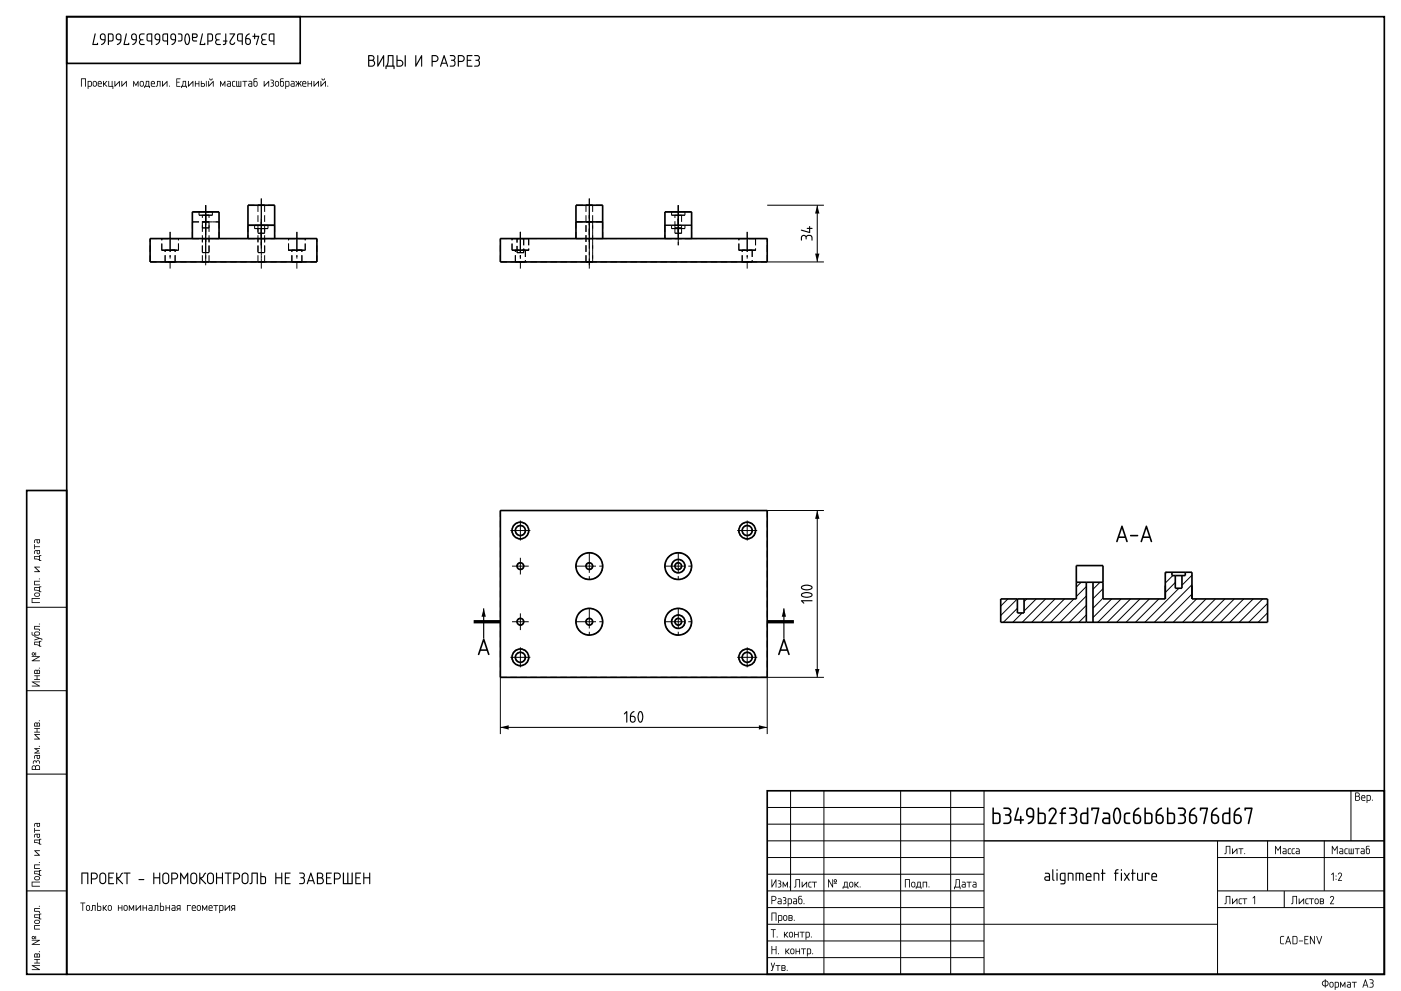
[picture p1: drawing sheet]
<svg xmlns="http://www.w3.org/2000/svg" width="420mm" height="297mm" viewBox="0 0 420 297" stroke-linecap="round" stroke-linejoin="round" font-family="sans-serif">
<g fill="none" stroke="#000" stroke-width=".5">
<path d="M20 5h70v14h-70zM20 5h395.2v287h-395.2zM45 71.5h50v7h-50zM57.7 71.5v-8h8v8M74.4 71.5v-10h8v10M74.4 67.5h8M150.1 71.5h80v7h-80zM172.7 66.5h8M172.7 71.5v-10h8v10M199.4 71.5v-8h8v8M8 147h12v145h-12zM150.1 153h80v50h-80z"/>
<path d="M305.1 179.5h2M305.1 179.5h-5v7h25.7M305.1 179.5v4.2h2v-4.2M322.8 174.5h3M325.8 174.5h2M325.8 174.5v12M327.8 174.5h3M327.8 174.5v12M351.5 171.5h-2v8h-18.7v-10h-8v10h-15.7M351.5 171.5h4M351.5 171.5v1h1M352.5 172.5h2"/>
<path d="M352.5 172.5v3.8h2v-3.8M355.5 171.5h2v8h22.6v7h-52.3M355.5 171.5v1h-1M325.8 186.5h2M230.1 237h185.1v55h-185.1z"/>
<circle cx="156.1" cy="159" r="1.5"/>
<circle cx="156.1" cy="159" r="2.5"/>
<circle cx="224.1" cy="159" r="1.5"/>
<circle cx="224.1" cy="159" r="2.5"/>
<circle cx="156.1" cy="169.7" r="1"/>
<circle cx="176.7" cy="169.7" r="1"/>
<circle cx="176.7" cy="169.7" r="4"/>
<circle cx="203.4" cy="169.7" r="2"/>
<circle cx="203.4" cy="169.7" r="1"/>
<circle cx="203.4" cy="169.7" r="4"/>
<circle cx="156.1" cy="197" r="1.5"/>
<circle cx="156.1" cy="186.4" r="1"/>
<circle cx="156.1" cy="197" r="2.5"/>
<circle cx="176.7" cy="186.4" r="1"/>
<circle cx="176.7" cy="186.4" r="4"/>
<circle cx="203.4" cy="186.4" r="2"/>
<circle cx="203.4" cy="186.4" r="1"/>
<circle cx="203.4" cy="186.4" r="4"/>
<circle cx="224.1" cy="197" r="1.5"/>
<circle cx="224.1" cy="197" r="2.5"/>
</g>
<g fill="none" stroke="#000" stroke-width=".3">
<path d="M230.1 61.5h17M230.1 78.5h17M245.1 61.5v17M230.1 153h17M245.1 153v50M302.3 179.5l-2.2 2.2M305.1 179.5l-5 5M307.9 179.5l-.8 .8M310.7 179.5l-3.6 3.7M313.6 179.5l-7 7M316.4 179.5l-7 7M319.2 179.5l-7 7"/>
<path d="M322.1 179.5l-7 7M324.2 174.5l-1.4 1.5M325.8 178.6l-7.9 7.9M325.8 175.8l-3 3M329.9 174.5l-2.1 2.1M330.8 179.3l-3 3M330.8 176.5l-3 3M333.4 179.5l-5.6 5.6M336.2 179.5l-7 7M339 179.5l-7 7M341.9 179.5l-7 7M344.7 179.5l-7 7"/>
<path d="M347.5 179.5l-7 7M349.9 171.5l-.4 .4M351.7 172.5l-2.2 2.3M352.5 174.6l-3 3M353.6 176.3l-10.2 10.2M354.5 172.5v.1M355.5 171.5v.1M357.5 178.1l-8.5 8.4M357.5 175.2l-11.3 11.3M357.5 172.4l-3 3M358.9 179.5l-7.1 7M361.7 179.5l-7 7"/>
<path d="M364.5 179.5l-7 7M367.3 179.5l-7 7M370.2 179.5l-7 7M373 179.5l-7 7M375.8 179.5l-7 7M378.7 179.5l-7 7M8 182h12M305.1 182.3l-4.2 4.2M306.5 183.7l-2.8 2.8M325.8 184.3l-2.2 2.2M325.8 181.5l-5.1 5M380.1 183.7l-2.8 2.8"/>
<path d="M380.1 180.9l-5.6 5.6M8 207h12M150.1 218h80M150.1 203v17M247.1 203h-17v17M8 232h12M237.1 237v30M247.1 237v55M270.1 237v55M285.1 237v55M295.1 237v55M405.2 237v15"/>
<path d="M230.1 242h65M230.1 247h65M230.1 252h185.1M230.1 257h65M365.1 257h50.1M365.1 252v40M380.1 252v15M397.1 252v15M8 267h12M230.1 262h65M230.1 267h65M230.1 272h65"/>
<path d="M230.1 277h135M365.1 267h50.1M365.1 272h50.1M385.1 267v5M230.1 282h65M230.1 287h65"/>
</g>
<g fill="#000">
<path d="M28.4 10l.3 .2-.7 3h1.1l.2-.4 .1 .5-.2 .2-1.5-.2zM37.8 10l.3 .2-.7 3h1l.2-.4 .2 .5-.2 .2-1.6-.2zM41.9 10.2l1.3-.2 .2 .2-.2 .1a.81 .81 0 0 0-1.2 .6 .81 .81 0 0 0 1 .9v.3a.63 .63 0 0 0-.9 .2 .63 .63 0 0 0 .2 .8l1 .1v.3a1.02 1.02 0 0 1-1.3-.2 1.02 1.02 0 0 1 0-1.4 1.28 1.28 0 0 1-.1-1.7zM53.4 10.1l.1-.1a.94 .94 0 0 1 1.1 .2 .94 .94 0 0 1 .1 1.1 .89 .89 0 0 1-.3 1 .89 .89 0 0 1-1.1 0l.1-.1a.77 .77 0 0 0 1-.9l-.1-.8-.9-.2zM60.6 10l.3 .2-.7 3h1l.2-.4 .2 .5-.2 .2-1.6-.2zM64.8 10.2l1.3-.2 .2 .2-.3 .1a.81 .81 0 0 0-1.2 .6 .81 .81 0 0 0 1 .9v.3a.63 .63 0 0 0-.8 .2 .63 .63 0 0 0 .2 .8l1 .1v.3a1.02 1.02 0 0 1-1.4-.2 1.02 1.02 0 0 1 .1-1.4 1.28 1.28 0 0 1-.1-1.7zM67.6 10.1l.3 .1v1.9l.3 .2-.3 .2a.71 .71 0 0 1-.2 .8 .71 .71 0 0 1-.9 .1 .8 .8 0 0 0 .7-.9l-.7-.2 .7-.2zM68.9 10l1.6 .1-1.2 2.2a.6 .6 0 0 0 .3 .9 .6 .6 0 0 0 .8-.6 .74 .74 0 0 1-.5 1 .74 .74 0 0 1-.9-.4l-.1-.9 1.2-2h-1.1zM76.2 10.1h.3v.6l1.3 .2-.9 2.6-.2-.2 .7-2.2h-.9v.6h-.3v-.6l-.5-.2 .5-.2zM78.6 10.2l1.2-.2 .2 .2-.2 .1a.81 .81 0 0 0-1.2 .6 .81 .81 0 0 0 1 .9v.3a.63 .63 0 0 0-.8 .2 .63 .63 0 0 0 .1 .8l1.1 .1v.3a1.02 1.02 0 0 1-1.4-.2 1.02 1.02 0 0 1 .1-1.4 1.28 1.28 0 0 1-.1-1.7zM113.2 16.6l.3 .1v2.5l1.4-2.6h.3v3.4l-.3-.2v-2.5l-1.4 2.6-.3 .1zM124.6 16.6l.3 .1v2.5l1.4-2.6h.3v3.4l-.3-.2v-2.5l-1.4 2.6-.3 .1z"/>
<path d="M134.9 16.5a1.02 1.02 0 0 1 1.4 .2 1.02 1.02 0 0 1 0 1.4 1.12 1.12 0 0 1 .2 1.5 1.12 1.12 0 0 1-1.6 .2l.2-.1a.81 .81 0 0 0 1.2-.6 .81 .81 0 0 0-1-.9v-.3a.63 .63 0 0 0 .8-.2 .63 .63 0 0 0-.1-.8l-1.1-.1zM140 16.5h1.7l-.2 .3h-1.2v1.1l1.1 .2-1.1 .1v1.5h1.2l.2 .3h-1.7zM142.3 16.5a1.02 1.02 0 0 1 1.3 .2 1.02 1.02 0 0 1 0 1.4 1.12 1.12 0 0 1 .2 1.5 1.12 1.12 0 0 1-1.6 .2l.2-.1a.81 .81 0 0 0 1.2-.6 .81 .81 0 0 0-1-.9v-.3a.63 .63 0 0 0 .9-.2 .63 .63 0 0 0-.2-.8l-1-.1zM24.3 23.5h1.5v2.5l-.3-.1v-2.2h-1v2.2l-.2 .1zM30.9 24.3h.2l.1 .6 .9-.6-.7 .9 .7 .8-.9-.8-.1 .7-.2 .1zM32.5 24.3l.2 .1v1.4h.8v-1.4l.2-.1 .3 2.3h-.2l-.1-.6h-1.2zM34.3 24.3l.3 .1v1.1l1.3-1.2v1.7l-.2-.1v-1.2l-1.4 1.3zM36.4 24.3l.3 .1v1.1l1.3-1.2v1.7l-.2-.1v-1.2l-1.4 1.3zM40 24.3l.7 1.1 .8-1.1v1.7l-.2-.2v-1l-.6 1-.5-1v1l-.2 .2zM47.1 24.3h1v1.7l-.2-.1v-1.4h-.6v.8a.43 .43 0 0 1-.1 .6 .43 .43 0 0 1-.6 0l.4-.3zM48.6 24.3l.3 .1v1.1l1.3-1.2v1.7l-.2-.1v-1.2l-1.4 1.3zM50.7 25.7h.2v.3h-.2z"/>
<path d="M52.9 23.5h1.2l-.1 .2h-.9v.8l.8 .1-.8 .1v1.1h.9l.1 .2h-1.2zM56.4 24.3l.2 .1v1.1l1.4-1.2v1.7l-.2-.1v-1.2l-1.4 1.3zM58.5 24.3h.2v.7h.9v-.6l.2-.1v1.7l-.2-.1v-.7h-.9v.7l-.2 .1zM66 24.3l.8 1.1 .8-1.1v1.7l-.2-.2v-1l-.6 1-.6-1v1l-.2 .2zM69.7 24.4l.8-.2v.3a.5 .5 0 0 0-.5 0 .5 .5 0 0 0-.2 .6l.1 .5 .7 .3a.62 .62 0 0 1-1-.4zM70.9 24.3l.2 .1v1.4h.4l.1-1.5 .1 1.5h.4v-1.4l.2-.1v1.7h-1.4zM72.7 24.3h1.4v.2h-.6v1.5l-.2-.1v-1.4h-.6zM79.1 24.3l.2 .1v1.1l1.4-1.2v1.7l-.2-.1v-1.2l-1.4 1.3zM81.2 23.9a.62 .62 0 0 1 .8 .1 .62 .62 0 0 1-.1 .9 .61 .61 0 0 1 .2 .8 .61 .61 0 0 1-1 .1h.2a.48 .48 0 0 0 .6-.4 .48 .48 0 0 0-.6-.6h.1a.35 .35 0 0 0 .5-.3 .35 .35 0 0 0-.3-.4h-.4zM88.6 24.3h.3l.5 .7 .2-.7 .2 .6a.52 .52 0 0 1 .1-.5 .52 .52 0 0 1 .6 0l-.2 .1a.69 .69 0 0 0 .1 1.1l-.1 .4-.6-.8-.2 .8-.1-.8-.7 .8v-.4l.4-.5zM92.3 24.3h.1l.1 .7h.8v-.6l.2-.1v1.7l-.2-.1v-.7h-.8v.7l-.2 .1zM94.1 24.3l.2 .1v1.1l1.3-1.2v1.7l-.2-.1v-1.2l-1.3 1.3z"/>
<path d="M98.2 25.7h.2v.3h-.2zM240.5 70.6l.5-.2 .8 .3a1.12 1.12 0 0 1 1.5-.1 1.12 1.12 0 0 1 .2 1.5l-.1-.2a.81 .81 0 0 0-.6-1.2 .81 .81 0 0 0-.9 1h-.3a.63 .63 0 0 0-.2-.8 .63 .63 0 0 0-.8 .1l-.3 1.1-.1-.9zM240.2 68.9l2.4 .6v-.9h-.6v-.3h.6l.2-.5 .2 .5 .7 .2-.7 .1-.2 1.3-2.5-.7zM245.1 61.5l.6 2.5h-1.3zM244.4 76h1.3l-.6 2.5zM245.1 153l.6 2.5h-1.3zM10.3 174.1h1.7l-.1 .2h-1.4v.9h1.4l.1 .2h-1.7zM10.3 169.9h1.7l-.1 .2h-1.2l1.3 1.4h-1.7l.1-.3h1.1zM10.3 163.2h.2v.6h1.4l.1 .2h-1.5v.6h-.2zM11.7 173.4h.3v.2h-.3zM338.9 160.4l2.2-.1 .3 .3-.3 .2h-2l-.2-.1zM9.5 179.3h2.5l-.1 .2h-2.2v1h2.2l.1 .2h-2.5z"/>
<path d="M10.3 187.6h1.7l-.1 .3h-1.4v.5h.8a.43 .43 0 0 1 .6 .2 .43 .43 0 0 1 0 .5l-.3-.4h-1.3zM10.3 190.7l2.3 .7 .1 .5-.8-.4-1.6 .4 .1-.2 1.1-.4-1.1-.4zM11.7 187h.3v.1h-.3zM145.1 182.4l.6 2.5h-1.3zM235.1 182.4l.6 2.5h-1.3zM240.2 179.9h3.3l.2 .2-.2 .1h-2.8l.5 .5-.1 .2-.8-.7zM9.5 204.3h2.5l-.1 .2h-1.8l1.8 1 .1 .2h-2.4l.1-.2h1.7zM10.3 218.3h1.7l-.1 .2h-.7v.8h.7l.1 .2h-1.7v-.1l.7-.1v-.8h-.6zM10.3 202.5h1.7l-.1 .2h-.7v.8h.7l.1 .2h-1.7v-.1l.7-.1v-.8h-.6zM11.7 216h.3v.1h-.3zM11.7 200.2h.3v.1l-.3 .1zM150.1 218l2.5-.6v1.3z"/>
<path d="M187.8 213.2l.3 .1v3.1l-.1 .2-.2-.2v-2.7l-.5 .4-.2-.1zM227.6 217.4l2.5 .6-2.5 .7zM244.4 200.5h1.3l-.6 2.5zM10.1 228l.3-.1 .5 .2a.61 .61 0 0 1 .8-.1 .61 .61 0 0 1 .1 .9v-.1a.48 .48 0 0 0-.4-.7 .48 .48 0 0 0-.6 .6 .35 .35 0 0 0-.3-.5 .35 .35 0 0 0-.4 .3v.4a.47 .47 0 0 1-.3-.4 .47 .47 0 0 1 .3-.5zM10.3 220.1h1.7l-.1 .2h-1.2l1.3 1.3h-1.7l.1-.2h1.1zM10.3 224.3h1.7l-.2 .2h-1l1 .6-1 .5h1l.2 .2h-1.7l1.1-.7zM11.7 223.6h.3v.2h-.3zM411.5 239.7h.2v.3h-.2zM10.3 254.9h1.7l-.1 .2h-1.2l1.3 1.4h-1.7l.1-.3h1.1zM10.3 248.2h.2v.6h1.4l.1 .2h-1.5v.6h-.2zM11.7 258.4h.3v.2h-.3zM300.9 242.1l.3-.1a1.53 1.53 0 0 1 2.1 1.5l-.5 .8a1.63 1.63 0 0 1 .4 2.1 1.63 1.63 0 0 1-2.1 .6l-.2-.2 .3-.3a1.17 1.17 0 0 0 1.6-.4 1.17 1.17 0 0 0-.5-1.6h-.8l-.1-.4a1.21 1.21 0 0 0 1.5-.8l-.4-.7-1.5-.1z"/>
<path d="M305.2 242.1h.3l.1 .2-.9 3.2h1.2v-.8l.2-.2 .2 .2v.8l.7 .1 .1 .2-.8 .2v.9l-.2 .1-.2-.2v-.8h-1.6l-.2-.2zM314.8 242.4a1.25 1.25 0 0 1 1.7-.1 1.25 1.25 0 0 1 .2 1.7l-1.6 2.6h1.7v.4h-2.2l-.1-.3 1.7-2.9a.81 .81 0 0 0-.3-1.3 .81 .81 0 0 0-1.1 .7l-.4-.2zM318.5 242.3l.5-.3 .7 .1-.1 .4-.8 .2-.1 .8h.9l.1 .3-.1 .2h-.9v2.8l-.2 .2-.3-.3v-2.7l-.5-.2 .5-.3zM320.6 242.1l.3-.1a1.53 1.53 0 0 1 2.1 1.5l-.5 .8a1.63 1.63 0 0 1 .4 2.1 1.63 1.63 0 0 1-2.1 .6l-.2-.2 .3-.3a1.17 1.17 0 0 0 1.6-.4 1.17 1.17 0 0 0-.5-1.6h-.8l-.1-.4a1.21 1.21 0 0 0 1.5-.8l-.4-.7-1.5-.1zM327.3 242.1h2.4l-1 4.7-.2 .2-.3-.2 1-4.3h-1.5l-.2 .5-.3-.2zM337.3 243.8a1.51 1.51 0 0 1 1.7-.1l-.1 .3a1.08 1.08 0 0 0-1.4 .6l.1 1.8 1.4 .2a.9 .9 0 0 1-1.5 .3 2.74 2.74 0 0 1-.2-3.1zM353.2 242.1l.3-.1a1.53 1.53 0 0 1 2.2 1.5l-.5 .8a1.63 1.63 0 0 1 .3 2.1 1.63 1.63 0 0 1-2 .6l-.3-.2 .3-.3a1.17 1.17 0 0 0 1.6-.4 1.17 1.17 0 0 0-.4-1.6h-.9v-.4a1.21 1.21 0 0 0 1.4-.8l-.3-.7-1.6-.1zM359.9 242.1h2.4l-1 4.7-.2 .2-.3-.2 1-4.3h-1.5l-.3 .5-.2-.2zM367.6 253.6l1.4 .1-.1 2.3-.2-.1v-2.1h-.9v1.6a.44 .44 0 0 1-.1 .5 .44 .44 0 0 1-.5 0l.4-.2zM369.5 254.3l.2 .1v1.2l1.4-1.3v1.7l-.2-.1v-1.2l-1.4 1.3zM371.4 254.3h1.5v.2h-.6l-.1 1.5-.2-.1v-1.4h-.6zM373.2 255.7h.2v.3h-.2z"/>
<path d="M373.2 242.1h2.4l-.9 4.7-.3 .2-.2-.2 .9-4.3h-1.4l-.3 .5-.2-.2zM382.4 253.6l.9 1.1 .8-1.1v2.4l-.2-.1v-1.8l-.6 .9-.7-.9v1.8l-.2 .1zM386.3 254.4l.8-.1v.2a.5 .5 0 0 0-.5 0 .5 .5 0 0 0-.2 .6l.1 .6 .7 .2a.62 .62 0 0 1-1-.4zM387.5 254.4l.7-.1 .1 .2a.5 .5 0 0 0-.6 0 .5 .5 0 0 0-.1 .6v.6l.7 .2a.62 .62 0 0 1-1-.4zM399.4 253.6l.9 1.1 .8-1.1v2.4l-.2-.1v-1.8l-.6 .9-.6-.9v1.8l-.3 .1zM403.3 254.4l.8-.1 .1 .2a.5 .5 0 0 0-.6 0 .5 .5 0 0 0-.2 .6l.1 .6 .7 .2a.62 .62 0 0 1-1-.4zM404.5 254.3l.2 .1v1.4h.4l.1-1.5 .1 1.5h.4v-1.4l.2-.1 .1 1.7h-1.5zM406.3 254.3h1.4v.2h-.5l-.1 1.5-.2-.1v-1.4h-.6zM9.5 264.3h2.5l-.1 .2h-2.2v1h2.2l.1 .2h-2.5zM10.3 277.3h1.7l-.1 .2h-1.4v.9h1.4l.1 .2h-1.7zM10.3 259.1h1.7l-.1 .2h-1.4v.9h1.4l.1 .2h-1.7zM10.3 272.2h1.7l-.1 .2h-1.4v.6h.8a.43 .43 0 0 1 .6 .1 .43 .43 0 0 1 0 .6l-.3-.4-1.3-.1z"/>
<path d="M11.7 271.5h.3v.2h-.3zM24.1 270.6h1.5l-.6 .2-.2 2.2-.1-2.2-.6-.1zM24.4 261.6h2.1v3.4l-.3-.2v-2.9h-1.5v2.9l-.3 .2zM27.6 271.3h1v1.7l-.2-.1v-1.4h-.6v.9a.43 .43 0 0 1-.1 .5 .43 .43 0 0 1-.5 0l.4-.3zM30.9 271.3l.2 .1v.6l1-.7-.8 .9 .8 .8-1-.7v.7h-.2zM32.5 261.6h1.7l-.2 .3h-1.2v1.1l1.1 .1-1.1 .2v1.4h1.2l.2 .3h-1.7zM34.9 261.6l.3 .2v1.2a1.39 1.39 0 0 0 1.2-1.2l.4-.2 .1 .1-.8 1.2-.6 .4 1.4 1.6-.3 .1-1.4-1.5v1.4l-.2 .1-.2-.1zM35.4 271.3h.2v.7h.9v-.6l.2-.1v1.7l-.2-.1v-.6h-.9v.6l-.2 .1zM37.1 261.6l1.9-.1 .1 .2-.8 .2v3l-.2 .1-.2-.1v-3l-.8-.1zM38.7 271.3l.7 1.1 .8-1.1v1.7l-.2-.1v-1.1l-.6 1-.5-1v1.1l-.2 .1zM40.7 271.3l.2 .1v1.2l1.4-1.3v1.7l-.2-.1v-1.2l-1.4 1.3zM41.6 263.5h1.5l.2 .2-1.6 .1z"/>
<path d="M42.8 271.3h.2v.7h.9v-.6l.2-.1v1.7l-.2-.1v-.6h-.9v.6l-.2 .1zM46.5 271.3h1v1.7l-.3-.1v-1.4h-.5v.9a.43 .43 0 0 1-.1 .5 .43 .43 0 0 1-.6 0l.4-.3zM46 261.6l.3 .1v1.2h1.4v-1.2l.3-.1v3.4l-.3-.1v-1.6h-1.4v1.6l-.3 .1zM49.7 271.3h.2v.7h.9v-.6l.2-.1v1.7l-.2-.1v-.6h-.9v.6l-.2 .1zM54.1 261.6h.2l.9 1.5 .9-1.5h.3v3.4l-.3-.2v-2.5l-.9 1.3-.9-1.3v2.5l-.3 .2zM56.1 271.3l1.2 .1-1 .1-.1 1.5zM59.8 261.6l.3 .2v1.2a1.39 1.39 0 0 0 1.2-1.2l.4-.2 .1 .1-.8 1.2-.6 .4 1.4 1.6-.3 .1-1.4-1.5v1.4l-.2 .1-.1-.1zM60.6 271.3l.8 1.1 .7-1.1v1.7l-.2-.1v-1.1l-.5 1-.6-1v1.1l-.2 .1zM64 271.3h1.4v.2h-.6v1.5l-.2-.1v-1.4h-.6zM64.8 261.6l.3 .1v1.2h1.5v-1.2l.2-.1v3.4l-.2-.1v-1.6h-1.5v1.6l-.3 .1zM67.4 261.6l1.9-.1 .2 .2-.9 .2v3l-.2 .1-.2-.1v-3l-.8-.1zM67.4 271.3l.2 .1v1.2l1.4-1.3v1.7l-.2-.1v-1.2l-1.4 1.3z"/>
<path d="M75.5 261.6l1.7-.1 .1 .2v3.3l-.3-.1v-3h-1.2v2.2a.61 .61 0 0 1-.2 .8 .61 .61 0 0 1-.8 0l.6-.4zM82.6 261.6l.3 .1v1.2h1.4v-1.2l.3-.1v3.4l-.3-.1v-1.6h-1.4v1.6l-.3 .1zM85.5 261.6h1.6l-.1 .3h-1.3v1.1l1.1 .1-1.1 .2v1.4h1.3l.1 .3h-1.6zM89.8 261.6a1.02 1.02 0 0 1 1.3 .1 1.02 1.02 0 0 1 0 1.4 1.12 1.12 0 0 1 .2 1.6 1.12 1.12 0 0 1-1.6 .2l.2-.2a.81 .81 0 0 0 1.2-.6 .81 .81 0 0 0-1-.9v-.2a.63 .63 0 0 0 .9-.2 .63 .63 0 0 0-.2-.9l-1-.1zM97.8 261.6h1.7l-.2 .3h-1.2v1.1l1.1 .1-1.1 .2v1.4h1.2l.2 .3h-1.7zM102.9 261.6l.3 .1v3h.9v-3l.2-.2 .2 .2v3h.9v-3l.4-.1v3.4h-2.9zM106.6 261.6h1.7l-.2 .3h-1.2v1.1l1.1 .1-1.1 .2v1.4h1.2l.2 .3h-1.7zM109 261.6l.3 .1v1.2h1.4v-1.2l.3-.1v3.4l-.3-.1v-1.6h-1.4v1.6l-.3 .1zM231.2 278.6h1.5l-.7 .2-.1 2.2-.1-2.2-.6-.1zM231.4 263.6l.2 .1v1.7l1.2-1.8v2.4l-.2-.1v-1.8l-1 1.9h-.2zM231.4 273.6h1.4v2.4l-.2-.1v-2.1h-1v2.1l-.2 .1zM233.3 263.9a.62 .62 0 0 1 .8 .2 .62 .62 0 0 1 0 .8 .61 .61 0 0 1 .1 .9 .61 .61 0 0 1-.9 0h.1a.48 .48 0 0 0 .7-.4 .48 .48 0 0 0-.6-.5v-.1a.35 .35 0 0 0 .5-.2 .35 .35 0 0 0-.3-.5h-.4z"/>
<path d="M234.8 268.9a.62 .62 0 0 1 .8 .2 .62 .62 0 0 1 0 .8 .61 .61 0 0 1 .1 .9 .61 .61 0 0 1-.9 0h.1a.48 .48 0 0 0 .7-.4 .48 .48 0 0 0-.6-.5l.1-.1a.35 .35 0 0 0 .4-.2 .35 .35 0 0 0-.3-.5h-.4zM235.1 279.3l.3 .1v.6l1-.7-.8 .9 .8 .8-1-.7v.7h-.3zM234.7 264.3l.8 1.1 .8-1.1v1.7l-.2-.1v-1.1l-.6 1-.5-1v1.1l-.3 .1zM236.8 265.7h.2v.3h-.2zM238.1 275.7h.2v.3h-.2zM238.6 263.6l1.3 .1v2.3l-.2-.1v-2.1h-.9v1.6a.44 .44 0 0 1-.1 .5 .44 .44 0 0 1-.6 0l.4-.2zM239.8 279.3h1.5v.2h-.6l-.1 1.5-.2-.1v-1.4h-.6zM240.5 264.3l.2 .1v1.2l1.3-1.3v1.7l-.2-.1v-1.2l-1.3 1.3zM241 270.7h.2v.3h-.2zM242.6 264.4l.7-.1 .1 .2a.5 .5 0 0 0-.6 0 .5 .5 0 0 0-.1 .6v.6l.7 .2a.62 .62 0 0 1-1-.4zM243.5 264.3h1.5v.2h-.6l-.1 1.5-.2-.1v-1.4h-.6zM256.3 264.3l.2 .1v.6l1-.7-.7 .9 .7 .8-1-.7v.7h-.2z"/>
<path d="M257.9 265.7h.1v.3h-.1zM271.4 263.6h1.5l-.1 2.4-.2-.1v-2.1h-1v2.1l-.2 .1zM276.7 264.3h1.3v1.7l-.2-.1v-1.4h-.9v1.4l-.2 .1zM278.5 265.7h.2v.3h-.2zM289.9 264.3h1.5v.2h-.6l-.1 1.5-.2-.1v-1.4h-.6zM315.6 260.6l.3 .1v2.7l.4 .5-.2 .1-.4-.1-.1-.4zM320.3 261.6a1.37 1.37 0 0 1 1.6 .5l-.1 1.9-.2-.2v-1.7l-1.1-.2-.1 2.1-.2-.2zM322.6 261.6h.1a2.34 2.34 0 0 1 2.2 .3l.1 2.1-.3-.2-.1-1.8-.7-.1-.1 2.1-.2-.2v-1.9h-.7v1.9l-.2 .2-.1-.1zM328 261.6a1.37 1.37 0 0 1 1.7 .5l-.2 1.9-.1-.2-.1-1.7-1-.2-.2 2.1-.1-.2zM330.5 260.6l.3 .1v.9l.7 .2-.7 .1v2l-.1 .1-.2-.2v-1.9l-.4-.1 .4-.2zM334.6 260.7l.5-.2 .3 .2a.8 .8 0 0 0-.7 .9l.7 .1-.7 .2v1.9l-.1 .2-.2-2.1-.3-.2 .3-.1zM337.1 261.6l.3 .1 .5 .8 .7-.9 .2 .1-.2 .4a1.14 1.14 0 0 0 .2 1.8l-.2 .1-.7-.9-.5 .8-.3 .1 .6-1.2z"/>
<path d="M339.6 260.6l.3 .1v.9l.7 .2-.7 .1v2l-.2 .1-.2-.2v-1.9l-.3-.1 .3-.2zM341 261.6l.3 .2v1.7l.4 .2h.7v-1.9l.2-.2 .1 .2v2.2h-1.1a.8 .8 0 0 1-.6-1.1zM343.4 261.6l1.3 .1-.1 .6-.2-.4h-.7v1.9l-.2 .2-.2-.2zM367.6 268.6l1.4 .1-.1 2.3-.2-.1v-2.1h-.9v1.6a.44 .44 0 0 1-.1 .5 .44 .44 0 0 1-.5 0l.4-.2zM369.5 269.3l.2 .1v1.2l1.4-1.3v1.7l-.2-.1v-1.2l-1.4 1.3zM371.6 269.4l.7-.1 .1 .2a.5 .5 0 0 0-.6 0 .5 .5 0 0 0-.1 .6v.6l.8 .2a.62 .62 0 0 1-1-.4zM372.6 269.3h1.4v.2h-.6v1.5l-.2-.1v-1.4h-.6zM376.2 268.6l.2 .1-.1 2.3-.1-2.1-.4 .4-.1-.1zM387.6 268.6l1.4 .1v2.3l-.3-.1v-2.1h-.8v1.6a.44 .44 0 0 1-.2 .5 .44 .44 0 0 1-.5 0l.4-.2zM389.5 269.3l.2 .1v1.2l1.4-1.3v1.7l-.2-.1v-1.2l-1.4 1.3zM391.6 269.4l.7-.1 .1 .2a.5 .5 0 0 0-.5 0 .5 .5 0 0 0-.2 .6v.6l.8 .2a.62 .62 0 0 1-1-.4zM392.6 269.3h1.4v.2h-.6v1.5l-.2-.1v-1.4h-.6z"/>
<path d="M399 268.8a.62 .62 0 0 1 .9-.1 .62 .62 0 0 1 .1 .8l-.8 1.3h.8l.1 .2h-1.2l.9-1.6a.43 .43 0 0 0-.3-.6 .43 .43 0 0 0-.5 .3zM399.7 261.6l.3 .1-.1 2.3-.2-2.1-.3 .4-.2-.1zM401.4 261.8a.62 .62 0 0 1 .8-.1 .62 .62 0 0 1 .2 .8l-.8 1.3h.8v.2h-1.1l.8-1.6a.43 .43 0 0 0-.2-.6 .43 .43 0 0 0-.5 .3zM9.5 289.3h2.5l-.1 .2h-1.8l1.8 1 .1 .2h-2.4l.1-.2h1.7zM10.3 287.5h1.7l-.1 .2h-.7v.8h.7l.1 .3h-1.7v-.2l.7-.1v-.8h-.6zM11.7 285.2h.3v.2h-.3zM231.2 288.6h.2l.4 1.2 .4-1.2h.2l-.9 2.4-.3-.1 .2-.1 .3-.6zM232.6 289.3h1.4v.2h-.6v1.5l-.2-.1v-1.4h-.6zM231.4 283.6l.2 .1v.8h1v-.8l.2-.1v2.4l-.2-.1v-1.1h-1v1.1l-.2 .1zM233 280.7h.2v.3h-.2zM233.4 285.7h.2v.3h-.2zM236 290.7h.2v.3h-.2z"/>
<path d="M235.6 284.3l.2 .1v.6l1-.7-.8 .9 .8 .8-1-.7v.7h-.2zM238.2 279.3h.2v.7h.9v-.6l.2-.1v1.7l-.2-.1v-.6h-.9v.6l-.2 .1zM238.6 284.3h.2v.7h.9v-.6l.2-.1v1.7l-.2-.1v-.6h-.9v.6l-.2 .1zM240.2 284.3h1.5v.2h-.6l-.1 1.5-.2-.1v-1.4h-.6zM243.2 280.7h.2v.3h-.2zM243.6 285.7h.2v.3h-.2zM384.1 280.7l1-.1v.1l-1 .3v1.4l.2 .4h.7l.1 .2h-.8l-.4-.4v-1.5zM389.6 282l1.2 .1-1.2 .1zM391.2 280.6h1.2l-.1 .2h-.9v.7l.8 .2-.8 .1v1h.9l.1 .2h-1.2zM392.9 280.6h.2l1 1.8v-1.7l.2-.1v2.4l-1.2-1.9v1.8l-.2 .1zM394.8 280.6l.2 .1 .6 1.8 .7-1.9h.2l-.8 2.4-.2-.1zM401.9 294.3l.8 1.1 .8-1.1v1.7l-.3-.1v-1.1l-.5 1-.6-1v1.1l-.2 .1z"/>
<path d="M405.4 294.3h1.5v.2h-.6l-.1 1.5-.2-.1v-1.4h-.6zM410.7 293.6l.2-.1a.7 .7 0 0 1 .9 .2 .7 .7 0 0 1-.1 1 .76 .76 0 0 1 .1 1.1 .76 .76 0 0 1-1.1 0 .67 .67 0 0 0 .8-.1 .67 .67 0 0 0 .2-.7l-.7-.4a.5 .5 0 0 0 .6-.2 .5 .5 0 0 0-.1-.6l-.8-.1z"/>
<path d="M30.2 10.2a.87 .87 0 0 1 .9-.1 .87 .87 0 0 1 .6 .7v1.2a1.42 1.42 0 0 1-1.4 1.5v-.3l.8-.6 .2-.5a1.11 1.11 0 0 1-1.3-.5 1.11 1.11 0 0 1 .2-1.4zM30.4 10.5a.76 .76 0 0 0 .4 1.3h.6l-.1-1.1-.3-.3z"/>
<path d="M32.7 10.4v1.7h.7a1.08 1.08 0 0 0-.1-1.7zM32.4 10.1l1.2-.1 .5 .7-.1 1.4-.4 .3-.9 .1-.2 1-.2-.2z"/>
<path d="M35 10.2a.87 .87 0 0 1 .9-.1 .87 .87 0 0 1 .5 .7v1.2a1.42 1.42 0 0 1-1.3 1.5v-.3l.8-.6 .2-.5a1.11 1.11 0 0 1-1.3-.5 1.11 1.11 0 0 1 .2-1.4zM35.2 10.5a.76 .76 0 0 0 .4 1.3h.5v-1.1l-.3-.3z"/>
<path d="M39.6 10.2a.87 .87 0 0 1 .9-.1 .87 .87 0 0 1 .6 .7v1.2a1.42 1.42 0 0 1-1.4 1.5v-.3l.8-.6 .2-.5a1.11 1.11 0 0 1-1.3-.5 1.11 1.11 0 0 1 .2-1.4zM39.8 10.5a.76 .76 0 0 0 .4 1.3h.5v-1.1l-.3-.3z"/>
<path d="M44.3 10.5l.1 1.5 .9 .1v-1.8zM44.1 10.2l1.5-.2v3.5l-.3-.2v-.8l-.9-.1-.4-.4-.1-1.4z"/>
<path d="M46.6 10.2a.87 .87 0 0 1 .9-.1 .87 .87 0 0 1 .6 .7v1.2a1.42 1.42 0 0 1-1.4 1.5v-.3l.8-.6 .2-.5a1.11 1.11 0 0 1-1.3-.5 1.11 1.11 0 0 1 .2-1.4zM46.8 10.5a.76 .76 0 0 0 .4 1.3h.5v-1.1l-.3-.3z"/>
<path d="M49.1 10.5v1.5l1 .1v-1.8zM48.9 10.2l1.5-.2v3.5l-.3-.2v-.8l-1-.1-.4-.4v-1.4z"/>
<path d="M51.4 10.2a.87 .87 0 0 1 .9-.1 .87 .87 0 0 1 .5 .7v1.2a1.42 1.42 0 0 1-1.3 1.5v-.3l.8-.6 .2-.5a1.11 1.11 0 0 1-1.4-.5 1.11 1.11 0 0 1 .3-1.4zM51.6 10.5a.76 .76 0 0 0 .3 1.3h.6v-1.1l-.4-.3z"/>
<path d="M56 10.4l-.4 1.4a1.12 1.12 0 0 0 .7 1.3l.4-1.3a1.16 1.16 0 0 0-.7-1.4zM55.8 10.1a.79 .79 0 0 1 .8 .1 .79 .79 0 0 1 .3 .8l.1 1a1.03 1.03 0 0 1-1.2 1.4l-.4-.6-.1-1z"/>
<path d="M57.9 10.4v.7h.7a.36 .36 0 0 0 .4-.4 .36 .36 0 0 0-.4-.3zM57.6 10.1l1-.1a.7 .7 0 0 1 .7 .7 .7 .7 0 0 1-.7 .7h-.7v.5l1.2 .3v.2h-1.1l-.3-.2-.1-.4z"/>
<path d="M62.5 10.4v1.7h.7a1.08 1.08 0 0 0-.1-1.7zM62.2 10.1l1.2-.1 .5 .7-.1 1.4-.4 .3-.9 .1-.2 1-.1-.2z"/>
<path d="M71.5 10.5v1.5l1 .1v-1.8zM71.3 10.2l1.5-.2v3.5l-.3-.2v-.8l-1-.1-.4-.4v-1.4z"/>
<path d="M73.9 10.5l1-.5v.3l-.7 .4-.3 .7a1.11 1.11 0 0 1 1.3 .6 1.11 1.11 0 0 1-.5 1.4 1.01 1.01 0 0 1-1-.3 1.01 1.01 0 0 1-.2-1.1l.1-.9zM73.9 11.7a.94 .94 0 0 0 .5 1.5 .72 .72 0 0 0 .6-.8 .72 .72 0 0 0-.7-.7z"/>
<path d="M81 10.5v1.5l1 .1v-1.8zM80.8 10.2l1.5-.2v3.5l-.3-.2v-.8l-1-.1-.4-.4v-1.4z"/>
<path d="M110.4 16.6l.9-.1a.89 .89 0 0 1 .9 .5 .89 .89 0 0 1-.2 1.1 1.05 1.05 0 0 1 .5 1.1 1.05 1.05 0 0 1-.9 .8l-1.2-.1zM110.8 18.3v1.4h.7a.71 .71 0 0 0 .7-.7 .71 .71 0 0 0-.7-.7zM110.8 16.8v1.1h.7a.53 .53 0 0 0 .5-.5 .53 .53 0 0 0-.6-.6z"/>
<path d="M116.6 16.8v1.7l-.3 1.1h1.4v-2.8zM116.3 16.6h1.7v3l.3 .2v.9h-.3v-.7h-2.1l-.1 .7-.2-.9a4.4 4.4 0 0 0 .7-3.2z"/>
<path d="M119.2 18.3v1.4h.7a.71 .71 0 0 0 .7-.7 .71 .71 0 0 0-.6-.7zM118.9 16.6l.3 .1v1.2a1.35 1.35 0 0 1 1.7 .6 1.04 1.04 0 0 1-.9 1.5l-1.1-.2zM121.4 16.6l.3 .1v3.1l-.2 .2-.1-.2z"/>
<path d="M129.8 16.8v1.5h.7a.71 .71 0 0 0 .7-.8 .71 .71 0 0 0-.8-.7zM129.5 16.5h.1a1.6 1.6 0 0 1 1.7 .3 1.06 1.06 0 0 1 .1 1.1 1.06 1.06 0 0 1-.9 .7h-.7v1.2l-.3 .1z"/>
<path d="M133.1 16.5l.2 .1 1.1 3.1-.2 .3-.4-.9h-1.3l-.3 .9-.2-.2zM133.2 17.2l-.6 1.6h1.1z"/>
<path d="M137.6 16.8v1.5h.8a.71 .71 0 0 0 .6-.8 .71 .71 0 0 0-.7-.7zM137.3 16.5h.2a1.6 1.6 0 0 1 1.6 .3 1.06 1.06 0 0 1 .2 1.1 1.06 1.06 0 0 1-.9 .7h-.8v1.2l-.3 .1z"/>
<path d="M26.5 24.5v1.3l.7-.1 .1-1zM26.3 24.3a.9 .9 0 0 1 1.3 .7 .9 .9 0 0 1-1.1 1l-.1 .7z"/>
<path d="M28.2 24.6l-.2 .8a.39 .39 0 0 0 .4 .4 .39 .39 0 0 0 .4-.5l-.1-.7zM28 24.4a.62 .62 0 0 1 1 .4v.6a.62 .62 0 0 1-.6 .6 .62 .62 0 0 1-.6-.6z"/>
<path d="M29.6 24.6l-.1 .4h.8l-.2-.5zM29.5 24.4a.62 .62 0 0 1 .8 0 .62 .62 0 0 1 .1 .8h-.9v.3l.1 .2 .9 .1v.2l-1.1-.2-.1-1z"/>
<path d="M42.3 24.6l-.2 .8a.39 .39 0 0 0 .4 .4 .39 .39 0 0 0 .4-.5l-.1-.7zM42.1 24.4a.62 .62 0 0 1 1 .4v.6a.62 .62 0 0 1-.6 .6 .62 .62 0 0 1-.6-.6z"/>
<path d="M44 24.5l-.3 1.2h.8v-1.2zM43.8 24.3h.9l.3 2.1h-.2l-.1-.4h-1.2v.4h-.2z"/>
<path d="M45.6 24.6l-.1 .4h.7l-.1-.5zM45.4 24.4a.62 .62 0 0 1 .9 0 .62 .62 0 0 1 .1 .8h-.9v.3l.1 .2 .8 .1v.2l-1-.2-.2-1z"/>
<path d="M55 24.5l-.2 1.2h.8v-1.2zM54.8 24.3h1l.2 2.1h-.2v-.4h-1.2l-.1 .4h-.2z"/>
<path d="M60.5 25.1v.7l.7-.2v-.4zM60.3 24.3l.2 .1v.5h.5a.55 .55 0 0 1 .5 .6 .55 .55 0 0 1-.5 .5h-.7zM61.8 24.3l.2 .1-.1 1.6z"/>
<path d="M62.5 24.3l.2 .1v1.1l1.4-1.2v1.7l-.3-.1v-1.2l-1.3 1.3zM62.8 23.5l.5 .4 .4-.4a.46 .46 0 0 1-.4 .6 .46 .46 0 0 1-.5-.6z"/>
<path d="M68.3 25.3l.1 .4 .6 .1v-.6zM68.2 24.3h.8l.2 .4v1.3h-.7a.5 .5 0 0 1-.5-.5 .5 .5 0 0 1 .5-.5h.5v-.4l-.8-.1z"/>
<path d="M74.7 25.3l.1 .4 .6 .1v-.6zM74.6 24.3h.8l.3 .4-.1 1.3h-.7a.5 .5 0 0 1-.5-.5 .5 .5 0 0 1 .5-.5h.5v-.4l-.8-.1z"/>
<path d="M76.4 24.6l-.1 .8a.38 .38 0 0 0 .4 .4 .38 .38 0 0 0 .3-.4l-.1-.8zM76.1 23.6h1l-.8 .2v.6a.62 .62 0 0 1 1 .4v.6a.62 .62 0 0 1-.7 .6 .62 .62 0 0 1-.6-.6z"/>
<path d="M82.8 24.6l-.1 .8a.39 .39 0 0 0 .4 .4 .39 .39 0 0 0 .4-.5l-.2-.7zM82.7 24.4a.62 .62 0 0 1 1 .4v.6a.62 .62 0 0 1-.6 .6 .62 .62 0 0 1-.7-.6z"/>
<path d="M84.3 24.6l-.1 .8a.38 .38 0 0 0 .4 .4 .38 .38 0 0 0 .4-.4l-.2-.8zM84.1 23.6h1l-.9 .2v.6a.62 .62 0 0 1 1 .4v.6a.62 .62 0 0 1-.6 .6 .62 .62 0 0 1-.6-.6z"/>
<path d="M85.8 24.5v1.3l.6-.1 .1-1zM85.6 24.3a.9 .9 0 0 1 1.3 .7 .9 .9 0 0 1-1.1 1l-.1 .7z"/>
<path d="M87.4 25.3l.1 .4 .6 .1v-.6zM87.3 24.3h.8l.3 .4-.1 1.3h-.7a.5 .5 0 0 1-.5-.5 .5 .5 0 0 1 .5-.5h.5v-.4l-.8-.1z"/>
<path d="M91 24.6l-.1 .4h.7l-.1-.5zM90.8 24.4a.62 .62 0 0 1 .9 0 .62 .62 0 0 1 .1 .8h-.9v.3l.1 .2 .8 .1v.2l-1-.2-.2-1z"/>
<path d="M96.1 24.3l.3 .1v1.1l1.3-1.2v1.7l-.2-.1v-1.2l-1.4 1.3zM96.5 23.5l.4 .4 .4-.4a.46 .46 0 0 1-.4 .6 .46 .46 0 0 1-.4-.6z"/>
<path d="M336.3 157.6l.4 .1 1.5 4.5-.2 .3-.6-1.2h-1.8l-.5 1.2-.4-.1zM336.5 158.5l-.8 2.3h1.5z"/>
<path d="M343.7 157.6l.3 .1 1.5 4.5-.2 .3-.6-1.2h-1.8l-.5 1.2-.3-.1zM343.8 158.5l-.8 2.3h1.6z"/>
<path d="M10.5 176.2v.6l1.2 .2v-.8zM10.3 176l2.1-.2v.2h-.4v1.2l.4 .1v.2l-2.1-.5z"/>
<path d="M10.5 166.9v.5l1.2 .3v-.8zM10.3 166.7l2.1-.3v.2l-.4 .1v1.2h.4v.2l-2.1-.5z"/>
<path d="M10.6 178v.5l.8 .1a.39 .39 0 0 0 .4-.4 .39 .39 0 0 0-.5-.4zM10.4 177.8l1-.2a.62 .62 0 0 1 .6 .6 .62 .62 0 0 1-.6 .7h-.6a.62 .62 0 0 1-.5-.4 .62 .62 0 0 1 .1-.7z"/>
<path d="M11.2 165.1v.5a.26 .26 0 0 0 .3 .3 .26 .26 0 0 0 .3-.2v-.6zM10.4 165l1.5-.1 .1 .8a.5 .5 0 0 1-.5 .4 .5 .5 0 0 1-.5-.4v-.6l-.4 .1-.1 .8h-.2z"/>
<path d="M11.2 161.9v.5a.26 .26 0 0 0 .3 .3 .26 .26 0 0 0 .3-.3v-.5zM10.4 161.8l1.5-.1 .1 .7a.5 .5 0 0 1-.5 .5 .5 .5 0 0 1-.5-.5v-.5h-.4l-.1 .8h-.2z"/>
<path d="M240.6 178.2a1.19 1.19 0 0 0 1.5 .7l1.2-.4a1.16 1.16 0 0 0-1.6-.7zM240.3 178a2.68 2.68 0 0 1 3.4 .1 1.39 1.39 0 0 1-1.9 1.1h-.2a1.03 1.03 0 0 1-1.3-1.2z"/>
<path d="M240.6 176a1.19 1.19 0 0 0 1.5 .6l1.2-.3a1.16 1.16 0 0 0-1.6-.7zM240.3 175.7a2.68 2.68 0 0 1 3.4 .2 1.39 1.39 0 0 1-1.9 1.1h-.2a1.03 1.03 0 0 1-1.3-1.3z"/>
<path d="M10.5 192.6v.5l1.2 .3v-.8zM10.3 192.4l2.1-.3v.2h-.4v1.3h.4v.2l-2.1-.5z"/>
<path d="M10.6 195.6l.2 .1-.1 .8zM9.7 196a.25 .25 0 0 0 .5 0 .25 .25 0 0 0-.5 0zM9.5 196a.5 .5 0 0 1 1 0 .5 .5 0 0 1-1 0zM9.5 196.7h2.5l-1.9 1.3h1.8l.1 .2h-2.5l.1-.2 1.8-1.1h-1.8z"/>
<path d="M10.6 189.6v.6l.8 .1a.38 .38 0 0 0 .4-.4 .38 .38 0 0 0-.4-.4zM9.5 189.4h.2l.1 .8 .6 .1a.62 .62 0 0 1 .4-1h.6a.62 .62 0 0 1 .6 .6 .62 .62 0 0 1-.6 .6l-1.8-.1z"/>
<path d="M144.9 191.4l.4 .1 1.5 4.5-.2 .4-.6-1.3h-1.9l-.4 1.2h-.4zM145.1 192.4l-.8 2.2h1.5z"/>
<path d="M235 191.4l.3 .1 1.5 4.5-.2 .4-.6-1.3h-1.8l-.5 1.2h-.3zM235.1 192.4l-.8 2.2h1.6z"/>
<path d="M11.3 216.8v.7h.5l-.1-.6zM10.4 216.7l.6-.1a.65 .65 0 0 1 1 .4l-.1 .8h-1.6zM10.5 216.9v.6h.5l-.1-.6z"/>
<path d="M11.3 201v.7h.5l-.1-.6zM10.4 200.9l.6-.1a.65 .65 0 0 1 1 .4l-.1 .8h-1.6zM10.5 201.1v.6h.5l-.1-.6z"/>
<path d="M189.3 213.6l.9-.4 .1 .2-.9 .6-.1 .5a1.04 1.04 0 0 1 1.3 1 1.04 1.04 0 0 1-1.3 1l-.4-.7v-1.4zM189.2 214.9v.9a.54 .54 0 0 0 .6 .5 .54 .54 0 0 0 .5-.5l-.1-.8z"/>
<path d="M191.9 213.5l-.4 1.4a1.16 1.16 0 0 0 .7 1.3l.4-1.3a1.12 1.12 0 0 0-.7-1.4zM191.7 213.3a.8 .8 0 0 1 .8 0 .8 .8 0 0 1 .3 .8l.1 1.1a1.02 1.02 0 0 1-.2 1 1.02 1.02 0 0 1-1 .3l-.5-1.6z"/>
<path d="M11.2 226.5v.5a.26 .26 0 0 0 .3 .3 .26 .26 0 0 0 .3-.2v-.6zM10.4 226.4l1.5-.1 .1 .8a.5 .5 0 0 1-.5 .4 .5 .5 0 0 1-.5-.4v-.6l-.4 .1-.1 .8h-.2z"/>
<path d="M9.6 229.6l.5-.2 .5 .2a.75 .75 0 0 1 .8-.3 .75 .75 0 0 1 .6 .6v.8l-2.3 .1-.2-.2zM10.9 229.6l-.1 .9h1l-.2-.9zM9.9 229.7l-.1 .8h.7l-.1-.8z"/>
<path d="M406.4 237.6l.7-.1a.63 .63 0 0 1 .6 .4 .63 .63 0 0 1-.1 .7 .75 .75 0 0 1 .3 .8 .75 .75 0 0 1-.7 .6h-.8zM406.7 238.8v1h.5a.5 .5 0 0 0 .5-.5 .5 .5 0 0 0-.5-.5zM406.7 237.8v.7h.5a.38 .38 0 0 0 .3-.3 .38 .38 0 0 0-.3-.4z"/>
<path d="M408.6 238.7l-.1 .3h.7l-.1-.4zM408.4 238.4a.62 .62 0 0 1 .9 0 .62 .62 0 0 1 .1 .9h-.9v.2l.1 .3h.8v.2l-1-.1-.2-1z"/>
<path d="M410.1 238.5v1.3h.6l.1-1.1zM409.9 238.3a.9 .9 0 0 1 1.3 .7 .9 .9 0 0 1-1.1 1l-.1 .7z"/>
<path d="M10.5 251.9v.5l1.2 .3v-.8zM10.3 251.7l2.1-.2v.1l-.4 .1v1.2h.4v.2l-2.1-.5z"/>
<path d="M11.2 250.2v.4a.26 .26 0 0 0 .3 .3 .26 .26 0 0 0 .3-.2v-.5zM10.4 250l1.5-.1 .1 .8a.5 .5 0 0 1-.5 .5 .5 .5 0 0 1-.5-.5v-.5h-.4l-.1 .8h-.2z"/>
<path d="M11.2 246.9v.5a.26 .26 0 0 0 .3 .3 .26 .26 0 0 0 .3-.3v-.5zM10.4 246.8l1.5-.1 .1 .7a.5 .5 0 0 1-.5 .5 .5 .5 0 0 1-.5-.5v-.5h-.4l-.1 .8h-.2z"/>
<path d="M298.1 244v2.5h1.2a2.27 2.27 0 0 0 .3-2.2l-.3-.3zM297.7 242.1l.4 .2v1.2l1.3 .1 .6 .5 .1 2.3-.5 .5h-2z"/>
<path d="M308 242.4a1.29 1.29 0 0 1 1.6-.2 1.29 1.29 0 0 1 .6 1.5 2.67 2.67 0 0 1-1.8 3.3l-.1-.4a2.02 2.02 0 0 0 1.4-1.6h-.8a1.55 1.55 0 0 1-.9-2.6zM308.4 242.7a1.09 1.09 0 0 0-.1 1.5 1.09 1.09 0 0 0 1.4 .3v-.3a1.14 1.14 0 0 0-.8-1.7z"/>
<path d="M311.6 244v2.5h1.3a2.27 2.27 0 0 0 .2-2.2l-.2-.3zM311.2 242.1l.4 .2v1.2l1.4 .1 .6 .5v2.3l-.4 .5h-2z"/>
<path d="M324.5 244.2l-.1 1.7a1.04 1.04 0 0 0 1.5 .5v-2.4zM324.1 243.9a1.77 1.77 0 0 1 1.8-.4v-1.2l.3-.3 .2 .3v4.4l-.3 .3a2 2 0 0 1-1.9-.2l-.3-.8v-1.5z"/>
<path d="M331.1 245.7l-.1 .5 .3 .3h1.2v-1zM330.8 243.6h1.5l.7 .7v2.5l-.3 .2h-1.3a1 1 0 0 1-.9-1 1 1 0 0 1 1-1h1l-.1-.7-.4-.3h-1.1z"/>
<path d="M334.8 242.6a3.3 3.3 0 0 0 .2 3.9 3.2 3.2 0 0 0 .6-3.2l-.4-.7zM334.5 242.2a1.14 1.14 0 0 1 1.2 .1 1.14 1.14 0 0 1 .4 1.1l.2 1.3a2.84 2.84 0 0 1-1 2.3 1.49 1.49 0 0 1-1.5-1.9l.1-1.7z"/>
<path d="M340.5 242.5l1-.5 .2 .4a1.94 1.94 0 0 0-1.4 1.6 1.52 1.52 0 0 1 2 1.3 1.52 1.52 0 0 1-1.7 1.7l-.7-.6-.1-.5a4 4 0 0 1 .3-2.8zM340.2 244.5v1.3a.77 .77 0 0 0 .8 .8 .77 .77 0 0 0 .8-.8l-.2-1z"/>
<path d="M343.7 244v2.5h1.2a2.27 2.27 0 0 0 .2-2.2l-.2-.3zM343.2 242.1l.5 .2v1.2l1.3 .1 .6 .5v2.3l-.4 .5h-2z"/>
<path d="M347.3 242.5l1-.5 .2 .4a1.94 1.94 0 0 0-1.5 1.6 1.52 1.52 0 0 1 2 1.3 1.52 1.52 0 0 1-1.6 1.7l-.7-.6-.2-.5a4 4 0 0 1 .4-2.8zM347 244.5v1.3a.77 .77 0 0 0 .8 .8 .77 .77 0 0 0 .7-.8l-.2-1z"/>
<path d="M350.4 244v2.5h1.2a2.27 2.27 0 0 0 .3-2.2l-.3-.3zM350 242.1l.4 .2v1.2l1.4 .1 .6 .5v2.3l-.5 .5h-1.9z"/>
<path d="M357.3 242.5l1-.5 .2 .4a1.94 1.94 0 0 0-1.4 1.6 1.52 1.52 0 0 1 2 1.3 1.52 1.52 0 0 1-1.7 1.7l-.7-.6-.1-.5a4 4 0 0 1 .3-2.8zM357 244.5v1.3a.77 .77 0 0 0 .8 .8 .77 .77 0 0 0 .8-.8l-.3-1z"/>
<path d="M363.9 242.5l1-.5 .2 .4a1.94 1.94 0 0 0-1.4 1.6 1.52 1.52 0 0 1 2 1.3 1.52 1.52 0 0 1-1.7 1.7l-.7-.6-.1-.5a4 4 0 0 1 .3-2.8zM363.6 244.5v1.3a.77 .77 0 0 0 .8 .8 .77 .77 0 0 0 .8-.8l-.3-1z"/>
<path d="M367.1 244.2l-.1 1.7a1.04 1.04 0 0 0 1.5 .5v-2.4zM366.7 243.9a1.77 1.77 0 0 1 1.8-.4v-1.2l.3-.3 .2 .3v4.4l-.3 .3a2 2 0 0 1-1.9-.2l-.3-.8v-1.5z"/>
<path d="M370.7 242.5l1-.5 .2 .4a1.94 1.94 0 0 0-1.5 1.6 1.52 1.52 0 0 1 2 1.3 1.52 1.52 0 0 1-1.6 1.7l-.7-.6-.2-.5a4 4 0 0 1 .4-2.8zM370.4 244.5v1.3a.77 .77 0 0 0 .8 .8 .77 .77 0 0 0 .7-.8l-.2-1z"/>
<path d="M384.9 255.4l.1 .4h.6v-.5zM384.8 254.3h.8l.2 .5v1.2h-.7a.5 .5 0 0 1-.5-.5 .5 .5 0 0 1 .5-.5h.5v-.3l-.8-.2z"/>
<path d="M388.8 255.4l.1 .4h.6v-.5zM388.7 254.3h.8l.3 .5-.1 1.2h-.7a.5 .5 0 0 1-.5-.5 .5 .5 0 0 1 .5-.5h.5v-.3l-.8-.2z"/>
<path d="M401.9 255.4l.1 .4h.6v-.5zM401.8 254.3h.8l.2 .5v1.2h-.7a.5 .5 0 0 1-.5-.5 .5 .5 0 0 1 .5-.5h.5v-.3l-.8-.2z"/>
<path d="M408.3 255.4l.1 .4h.6v-.5zM408.2 254.3h.8l.3 .5-.1 1.2h-.7a.5 .5 0 0 1-.5-.5 .5 .5 0 0 1 .5-.5h.5v-.3l-.8-.2z"/>
<path d="M410 254.6l-.1 .8a.38 .38 0 0 0 .4 .4 .38 .38 0 0 0 .3-.4l-.1-.8zM409.7 253.7l1-.1-.8 .2v.6a.62 .62 0 0 1 1 .4v.6a.62 .62 0 0 1-.7 .6 .62 .62 0 0 1-.6-.6z"/>
<path d="M10.5 274.3v.5l1.2 .3v-.8zM10.3 274.1l2.1-.2v.2h-.4v1.2l.4 .1v.1l-2.1-.4z"/>
<path d="M10.5 261.3v.5l1.2 .2v-.7zM10.3 261l2.1-.2v.2h-.4v1.3h.4v.2l-2.1-.5z"/>
<path d="M10.6 276.1v.5l.8 .1a.39 .39 0 0 0 .4-.4 .39 .39 0 0 0-.5-.4zM10.4 275.9l1-.2a.62 .62 0 0 1 .6 .6 .62 .62 0 0 1-.6 .6h-.6a.62 .62 0 0 1-.5-.4 .62 .62 0 0 1 .1-.6z"/>
<path d="M10.6 263v.5l.8 .1a.39 .39 0 0 0 .4-.4 .39 .39 0 0 0-.5-.3zM10.4 262.8l1-.2a.62 .62 0 0 1 .6 .6 .62 .62 0 0 1-.6 .7h-.6a.62 .62 0 0 1-.5-.4 .62 .62 0 0 1 .1-.7z"/>
<path d="M26.1 271.6l-.1 .8a.39 .39 0 0 0 .4 .4 .39 .39 0 0 0 .4-.4l-.1-.8zM26 271.4a.62 .62 0 0 1 1 .4v.6a.62 .62 0 0 1-.6 .6 .62 .62 0 0 1-.6-.6z"/>
<path d="M27.6 261.9v1.4h.8a.71 .71 0 0 0 .6-.8 .71 .71 0 0 0-.7-.6zM27.3 261.6l.1-.1a1.6 1.6 0 0 1 1.7 .4 1.06 1.06 0 0 1 .2 1.1 1.06 1.06 0 0 1-.9 .6h-.8v1.2l-.3 .2z"/>
<path d="M29.4 271.8v1h.6l.1-1zM29.2 270.6h.2v.9l.7 .1 .3 .2-.1 1-.2 .2h-.9z"/>
<path d="M30.3 262l-.2 .6v1.5a.71 .71 0 0 0 .7 .6 .71 .71 0 0 0 .7-.7v-1.4a.72 .72 0 0 0-.4-.7 .72 .72 0 0 0-.8 .1zM30.1 261.8a1.05 1.05 0 0 1 1.1-.2 1.05 1.05 0 0 1 .7 1v1.4a1.05 1.05 0 0 1-1.1 1 1.05 1.05 0 0 1-1-1v-1.7z"/>
<path d="M32.7 271.6l-.2 .8a.39 .39 0 0 0 .5 .4 .39 .39 0 0 0 .3-.4l-.1-.8zM32.5 271.4a.62 .62 0 0 1 1 .4v.6a.62 .62 0 0 1-.6 .6 .62 .62 0 0 1-.6-.6z"/>
<path d="M37.4 271.6l-.1 .8a.39 .39 0 0 0 .4 .4 .39 .39 0 0 0 .4-.4l-.2-.8zM37.3 271.4a.62 .62 0 0 1 1 .4v.6a.62 .62 0 0 1-.6 .6 .62 .62 0 0 1-.7-.6z"/>
<path d="M44.8 272.4l.1 .4h.6v-.5zM44.7 271.3h.8l.2 .5v1.2h-.7a.5 .5 0 0 1-.5-.5 .5 .5 0 0 1 .5-.5h.5v-.3l-.8-.2z"/>
<path d="M48.2 271.8v1h.6l.1-1zM48 270.6h.2v.9l.7 .1 .3 .2v1l-.3 .2h-.9z"/>
<path d="M49.2 262l-.2 .6v1.5a.71 .71 0 0 0 .7 .6 .71 .71 0 0 0 .7-.7v-1.4a.72 .72 0 0 0-.4-.7 .72 .72 0 0 0-.8 .1zM49 261.8a1.05 1.05 0 0 1 1.1-.2 1.05 1.05 0 0 1 .7 1v1.4a1.05 1.05 0 0 1-1.1 1 1.05 1.05 0 0 1-1-1v-1.7z"/>
<path d="M51.7 261.9v1.4h.8a.71 .71 0 0 0 .6-.8 .71 .71 0 0 0-.7-.6zM51.4 261.6l.1-.1a1.6 1.6 0 0 1 1.7 .4 1.06 1.06 0 0 1 .2 1.1 1.06 1.06 0 0 1-.9 .6h-.8v1.2l-.3 .2z"/>
<path d="M51.7 272.4l.1 .4h.6v-.5zM51.5 271.3h.8l.3 .5v1.2h-.7a.5 .5 0 0 1-.5-.5 .5 .5 0 0 1 .5-.5h.5v-.3l-.9-.2z"/>
<path d="M53.1 271.5l.4-.2 .6 .1v1.6h-.2v-.5h-.3l-.6 .5 .3-.5a.62 .62 0 0 1-.2-1zM53.3 271.6v.6l.6 .1v-.8z"/>
<path d="M57.6 262l-.2 .6v1.5a.71 .71 0 0 0 .7 .6 .71 .71 0 0 0 .7-.7v-1.4a.72 .72 0 0 0-.4-.7 .72 .72 0 0 0-.8 .1zM57.4 261.8a1.05 1.05 0 0 1 1.1-.2 1.05 1.05 0 0 1 .7 1v1.4a1.05 1.05 0 0 1-1.1 1 1.05 1.05 0 0 1-1-1v-1.7z"/>
<path d="M57.8 271.7l-.1 .3h.8l-.2-.4zM57.7 271.4a.62 .62 0 0 1 .8 0 .62 .62 0 0 1 .1 .9h-.9v.2l.2 .3h.8v.2l-1.1-.1-.1-1z"/>
<path d="M59.4 271.6l-.2 .8a.39 .39 0 0 0 .4 .4 .39 .39 0 0 0 .4-.4l-.1-.8zM59.2 271.4a.62 .62 0 0 1 1 .4v.6a.62 .62 0 0 1-.6 .6 .62 .62 0 0 1-.6-.6z"/>
<path d="M62.7 262l-.3 .6v1.5a.71 .71 0 0 0 .8 .6 .71 .71 0 0 0 .6-.7v-1.4a.72 .72 0 0 0-.4-.7 .72 .72 0 0 0-.7 .1zM62.4 261.8a1.05 1.05 0 0 1 1.1-.2 1.05 1.05 0 0 1 .7 1v1.4a1.05 1.05 0 0 1-1 1 1.05 1.05 0 0 1-1.1-1v-1.7z"/>
<path d="M62.9 271.7l-.1 .3h.7l-.1-.4zM62.7 271.4a.62 .62 0 0 1 .9 0 .62 .62 0 0 1 .1 .9h-.9v.2l.1 .3h.8v.2l-1-.1-.2-1z"/>
<path d="M66 271.5v1.3h.6l.2-1.1zM65.8 271.3a.9 .9 0 0 1 1.3 .7 .9 .9 0 0 1-1.1 1l-.1 .7z"/>
<path d="M70.3 261.9v1.4h.7a.71 .71 0 0 0 .7-.8 .71 .71 0 0 0-.8-.6zM70 261.6l.1-.1a1.6 1.6 0 0 1 1.7 .4 1.06 1.06 0 0 1 .1 1.1 1.06 1.06 0 0 1-.9 .6h-.7v1.2l-.3 .2z"/>
<path d="M69.5 271.5l.4-.2 .6 .1v1.6h-.2v-.5h-.3l-.6 .5 .3-.5a.62 .62 0 0 1-.2-1zM69.7 271.6v.6l.6 .1v-.8z"/>
<path d="M73 262l-.2 .6v1.5a.71 .71 0 0 0 .7 .6 .71 .71 0 0 0 .7-.7v-1.4a.72 .72 0 0 0-.4-.7 .72 .72 0 0 0-.8 .1zM72.8 261.8a1.05 1.05 0 0 1 1.1-.2 1.05 1.05 0 0 1 .6 1v1.4a1.05 1.05 0 0 1-1 1 1.05 1.05 0 0 1-1.1-1l.1-1.7z"/>
<path d="M78.4 262.9v1.8h.7a1.23 1.23 0 0 0 .3-1.7zM78.1 261.6l.3 .1v.9h.9l.5 .4v1.6l-.3 .3h-1.4z"/>
<path d="M93.1 261.6l.3 .1 1 3.1-.1 .2-.4-.9h-1.3l-.3 .9-.3-.1zM93.2 262.2l-.5 1.6h1.1z"/>
<path d="M95.1 261.6l.9-.1a.89 .89 0 0 1 .9 .6 .89 .89 0 0 1-.3 1 1.05 1.05 0 0 1 .5 1.1 1.05 1.05 0 0 1-.9 .8h-1.1zM95.4 263.3v1.4h.7a.71 .71 0 0 0 .7-.7 .71 .71 0 0 0-.7-.7zM95.4 261.9v1h.7a.53 .53 0 0 0 .5-.5 .53 .53 0 0 0-.5-.5z"/>
<path d="M100.5 261.9v1.4h.7a.71 .71 0 0 0 .7-.8 .71 .71 0 0 0-.8-.6zM100.2 261.6l.1-.1a1.6 1.6 0 0 1 1.7 .4 1.06 1.06 0 0 1 .1 1.1 1.06 1.06 0 0 1-.9 .6h-.7v1.2l-.3 .2z"/>
<path d="M231.6 268.8v1h.5a.51 .51 0 0 0 .5-.6 .51 .51 0 0 0-.5-.4zM231.4 268.6l.7-.1a.75 .75 0 0 1 .7 .8 .75 .75 0 0 1-.7 .7h-.5v.9l-.2 .1z"/>
<path d="M233.5 270.4l.1 .4h.6v-.5zM233.3 269.3h.8l.3 .5v1.2h-.8a.5 .5 0 0 1-.4-.5 .5 .5 0 0 1 .4-.5h.6l-.1-.3-.8-.2z"/>
<path d="M233.6 274.5v1.3h.6l.2-1.1zM233.4 274.3a.9 .9 0 0 1 1.3 .7 .9 .9 0 0 1-1.1 1l-.1 .7z"/>
<path d="M235.2 274.6l-.1 .8a.39 .39 0 0 0 .4 .4 .39 .39 0 0 0 .4-.4l-.1-.8zM235.1 274.4a.62 .62 0 0 1 1 .4v.6a.62 .62 0 0 1-.6 .6 .62 .62 0 0 1-.6-.6z"/>
<path d="M236.7 275.3v.5h.5a.25 .25 0 0 0 .3-.3 .25 .25 0 0 0-.3-.2zM236.5 274.3h.7a.66 .66 0 0 1 .4 1l.1 .4-.3 .3h-.9zM236.7 274.5v.5h.5a.25 .25 0 0 0 .3-.2 .25 .25 0 0 0-.2-.3z"/>
<path d="M237 279.6l-.2 .8a.39 .39 0 0 0 .4 .4 .39 .39 0 0 0 .4-.4l-.1-.8zM236.8 279.4a.62 .62 0 0 1 1 .4v.6a.62 .62 0 0 1-.6 .6 .62 .62 0 0 1-.6-.6z"/>
<path d="M236.5 269.5v1.3h.6l.1-1.1zM236.3 269.3a.9 .9 0 0 1 1.3 .7 .9 .9 0 0 1-1.1 1l-.2 .7z"/>
<path d="M238.1 270.4l.1 .4h.6v-.5zM237.9 269.3h.8l.3 .5v1.2h-.7a.5 .5 0 0 1-.5-.5 .5 .5 0 0 1 .5-.5h.5v-.3l-.9-.2z"/>
<path d="M239.8 269.6l-.2 .8a.38 .38 0 0 0 .4 .4 .38 .38 0 0 0 .4-.4l-.1-.8zM239.5 268.7l1-.1-.8 .2-.1 .6a.62 .62 0 0 1 1 .4v.6a.62 .62 0 0 1-.6 .6 .62 .62 0 0 1-.6-.6z"/>
<path d="M250 264.7l1 .1-.9 .1zM250.3 264a.25 .25 0 0 0 .5 0 .25 .25 0 0 0-.5 0zM250 264a.5 .5 0 0 1 1 0 .5 .5 0 0 1-1 0zM248.4 263.6h.2l1 1.8v-1.7l.2-.1v2.4l-1.2-1.9v1.8l-.2 .1z"/>
<path d="M253.4 264.5l-.2 1.3h.8v-1.3zM253.2 264.3h1l.2 2.1h-.2v-.4h-1.3v.4h-.2z"/>
<path d="M255 264.6l-.1 .8a.39 .39 0 0 0 .4 .4 .39 .39 0 0 0 .4-.4l-.2-.8zM254.9 264.4a.62 .62 0 0 1 1 .4v.6a.62 .62 0 0 1-.6 .6 .62 .62 0 0 1-.6-.6z"/>
<path d="M273.6 264.6l-.1 .8a.39 .39 0 0 0 .4 .4 .39 .39 0 0 0 .4-.4l-.1-.8zM273.5 264.4a.62 .62 0 0 1 1 .4v.6a.62 .62 0 0 1-.6 .6 .62 .62 0 0 1-.6-.6z"/>
<path d="M275.4 264.5l-.3 1.3h.8v-1.3zM275.2 264.3h.9l.2 2.1h-.1l-.1-.4h-1.2l-.1 .4h-.1z"/>
<path d="M286.8 263.8l-.2 2h1v-2zM286.6 263.6h1.2l.2 2.9h-.1l-.1-.5h-1.4l-.1 .5h-.2v-.6l.4-.7z"/>
<path d="M288.7 265.4l.1 .4h.6v-.5zM288.5 264.3h.8l.3 .5v1.2h-.8a.5 .5 0 0 1-.4-.5 .5 .5 0 0 1 .4-.5h.6l-.1-.3-.8-.2z"/>
<path d="M291.9 265.4l.1 .4h.6v-.5zM291.8 264.3h.8l.3 .5-.1 1.2h-.7a.5 .5 0 0 1-.5-.5 .5 .5 0 0 1 .5-.5h.5v-.3l-.8-.2z"/>
<path d="M313.6 263.1l-.1 .4 .2 .2h.9v-.7zM313.4 261.6h1l.5 .5v1.8l-1.1 .1a.7 .7 0 0 1-.6-.7 .7 .7 0 0 1 .6-.7h.8l-.1-.5-1.1-.2z"/>
<path d="M316.9 261.6l.3 .2v2l-.2 .2-.2-.2zM316.8 260.8a.25 .25 0 0 1 .5 0 .25 .25 0 0 1-.5 0z"/>
<path d="M318.3 262l-.1 1.5 .2 .2h.8v-1.8zM318 261.8l.5-.2h1l.1 2.9a.95 .95 0 0 1-1.6 .4l1-.2 .2-.7a1.01 1.01 0 0 1-1.1-.1 1.01 1.01 0 0 1-.3-1.2z"/>
<path d="M326.1 262.1l-.1 .5h1a.55 .55 0 0 0-.2-.6 .55 .55 0 0 0-.7 .1zM325.9 261.8a.87 .87 0 0 1 1.2 0 .87 .87 0 0 1 .1 1.2h-1.3l.2 .6 1.3 .3-1.1 .1a.85 .85 0 0 1-.7-1.1v-.7z"/>
<path d="M336.2 261.6l.3 .2v2l-.2 .2-.2-.2zM336.1 260.8a.25 .25 0 0 1 .5 0 .25 .25 0 0 1-.5 0z"/>
<path d="M345.7 262.1l-.1 .5h1.1a.55 .55 0 0 0-.3-.6 .55 .55 0 0 0-.7 .1zM345.6 261.8a.87 .87 0 0 1 1.1 0 .87 .87 0 0 1 .2 1.2h-1.3l.2 .6 1.2 .3-1 .1a.85 .85 0 0 1-.7-1.1v-.7z"/>
<path d="M394.6 269.6l-.1 .8a.39 .39 0 0 0 .4 .4 .39 .39 0 0 0 .3-.4l-.1-.8zM394.5 269.4a.62 .62 0 0 1 1 .4v.6a.62 .62 0 0 1-.7 .6 .62 .62 0 0 1-.6-.6z"/>
<path d="M396.1 270.3v.5h.5a.25 .25 0 0 0 .2-.3 .25 .25 0 0 0-.2-.2zM395.9 269.3h.7a.66 .66 0 0 1 .4 1v.4l-.2 .3h-.9zM396.1 269.5v.5h.5a.25 .25 0 0 0 .2-.2 .25 .25 0 0 0-.2-.3z"/>
<path d="M400.6 263.4h.2v.3h-.2zM400.6 262.4h.2v.3h-.2z"/>
<path d="M10.6 280.6l.2 .1-.1 .8zM9.7 281a.25 .25 0 0 0 .5 0 .25 .25 0 0 0-.5 0zM9.5 281a.5 .5 0 0 1 1 0 .5 .5 0 0 1-1 0zM9.5 281.7h2.5l-1.9 1.3h1.8l.1 .2h-2.5l.1-.2 1.8-1.1h-1.8z"/>
<path d="M11.3 286.1v.7h.5l-.1-.7zM10.4 285.9l.6-.1a.65 .65 0 0 1 1 .4l-.1 .8h-1.6zM10.5 286.1v.7h.5l-.1-.7z"/>
<path d="M234.6 290.3v.5h.5a.25 .25 0 0 0 .3-.3 .25 .25 0 0 0-.3-.2zM234.4 289.3h.7a.66 .66 0 0 1 .4 1l.1 .4-.3 .3h-.9zM234.6 289.5v.5h.5a.25 .25 0 0 0 .3-.2 .25 .25 0 0 0-.3-.3z"/>
<path d="M237.4 284.6l-.2 .8a.39 .39 0 0 0 .4 .4 .39 .39 0 0 0 .4-.4l-.1-.8zM237.2 284.4a.62 .62 0 0 1 1 .4v.6a.62 .62 0 0 1-.6 .6 .62 .62 0 0 1-.6-.6z"/>
<path d="M241.8 279.5v1.3h.7l.1-1.1zM241.6 279.3a.9 .9 0 0 1 1.3 .7 .9 .9 0 0 1-1.1 1l-.1 .7z"/>
<path d="M242.2 284.5v1.3h.7l.1-1.1zM242 284.3a.9 .9 0 0 1 1.3 .7 .9 .9 0 0 1-1.1 1l-.1 .7z"/>
<path d="M386.3 280.6l.9 2.3-.1 .1-.3-.6h-.9l-.3 .6-.2-.1zM386.3 281l-.4 1.2h.8z"/>
<path d="M387.9 280.8v2h.7l.3-.4-.1-1.4-.2-.2zM387.6 280.6h1.1l.3 .2 .1 1.7-.4 .5h-1.1z"/>
<path d="M396.6 294.2l.7-.3 .1-.4 .2 .4a.94 .94 0 0 1 .8 .9 .94 .94 0 0 1-.8 1l-.3 .2v-.4a.88 .88 0 0 1-.8-.5 .88 .88 0 0 1 .1-.9zM396.9 294.3a.62 .62 0 0 0-.2 .7 .62 .62 0 0 0 .6 .4v-1.3zM397.6 294.1v1.3a.63 .63 0 0 0 .6-.6 .63 .63 0 0 0-.6-.7z"/>
<path d="M399.1 294.6l-.2 .8a.39 .39 0 0 0 .4 .4 .39 .39 0 0 0 .4-.4l-.1-.8zM398.9 294.4a.62 .62 0 0 1 1 .4v.6a.62 .62 0 0 1-.6 .6 .62 .62 0 0 1-.6-.6z"/>
<path d="M400.5 294.5v1.3h.7l.1-1.1zM400.3 294.3a.9 .9 0 0 1 1.3 .7 .9 .9 0 0 1-1.1 1l-.1 .7z"/>
<path d="M404.2 295.4l.1 .4h.6v-.5zM404 294.3h.8l.3 .5v1.2h-.7a.5 .5 0 0 1-.5-.5 .5 .5 0 0 1 .5-.5h.5v-.3l-.9-.2z"/>
<path d="M409.4 293.6l.9 2.3-.1 .1-.3-.6h-.9l-.2 .6-.2-.1zM409.5 294l-.4 1.2h.8z"/>
</g>
<g fill="none" stroke="#000" stroke-width=".3" stroke-dasharray="2 1" stroke-linecap="butt">
<path d="M45 78.5v-7M48.5 71.5h2.5M48.5 75h2.5M48.5 75v-3.5M49.5 78.5h1.5M49.5 75h1.5M49.5 78.5v-3.5M51 78.5h1.5M51 71.5h2.5M51 75h1.5M51 75h2.5M52.5 78.5h-3"/>
<path d="M52.5 75h-3M52.5 78.5v-3.5M53.5 71.5h-5M53.5 75h-5M53.5 75v-3.5M57.7 71.5h4M57.7 66.5h4M57.7 66.5v5M59.7 63.5h2M59.7 64.5h2M59.7 64.5v-1M60.7 78.5h1"/>
<path d="M60.7 71.5h1M60.7 66.5h1M60.7 75.7h1M60.7 64.5h1M60.7 68.3h1M60.7 78.5v-12M60.7 75.7v-4.2M60.7 68.3v-3.8M61.7 78.5h1M61.7 71.5h1M61.7 71.5h4M61.7 66.5h1"/>
<path d="M61.7 75.7h1M61.7 66.5h4M61.7 63.5h2M61.7 64.5h2M61.7 64.5h1M61.7 68.3h1M62.7 78.5h-2M62.7 71.5h-2M62.7 66.5h-2M62.7 75.7h-2M62.7 64.5h-2M62.7 68.3h-2"/>
<path d="M62.7 78.5v-12M62.7 75.7v-4.2M62.7 68.3v-3.8M63.7 63.5h-4M63.7 64.5h-4M63.7 64.5v-1M65.7 71.5h-8M65.7 66.5h-8M65.7 63.5h-8M65.7 66.5v5M74.4 71.5h4M74.4 67.5v4"/>
<path d="M76.4 67.5h2M76.4 68.5h2M76.4 68.5v-1M77.4 78.5h1M77.4 71.5h1M77.4 61.5h1M77.4 75.7h1M77.4 68.5h1M77.4 69.9h1M77.4 78.5v-17M77.4 75.7v-4.2M77.4 69.9v-1.4"/>
<path d="M78.4 78.5h1M78.4 71.5h1M78.4 71.5h4M78.4 61.5h1M78.4 75.7h1M78.4 67.5h2M78.4 68.5h2M78.4 68.5h1M78.4 69.9h1M79.4 78.5h-2M79.4 71.5h-2M79.4 61.5h-2"/>
<path d="M79.4 75.7h-2M79.4 68.5h-2M79.4 69.9h-2M79.4 78.5v-17M79.4 75.7v-4.2M79.4 69.9v-1.4M80.4 67.5h-4M80.4 68.5h-4M80.4 68.5v-1M82.4 71.5h-8M82.4 61.5h-8M82.4 67.5h-8"/>
<path d="M82.4 67.5v4M86.5 71.5h2.5M86.5 75h2.5M86.5 75v-3.5M87.5 78.5h1.5M87.5 75h1.5M87.5 78.5v-3.5M89 78.5h1.5M89 71.5h2.5M89 75h1.5M89 75h2.5M90.5 78.5h-3"/>
<path d="M90.5 75h-3M90.5 78.5v-3.5M91.5 71.5h-5M91.5 75h-5M91.5 75v-3.5M95 78.5v-7M95 78.5h-50M95 71.5h-50M150.1 78.5v-7M153.6 71.5h5M153.6 75h5M153.6 75v-3.5"/>
<path d="M154.6 78.5h3M154.6 75h3M154.6 78.5v-3.5M155.1 71.5h2M155.1 75.7h2M155.1 75.7v-4.2M157.1 71.5h-2M157.1 71.5v4.2M157.1 75.7h-2M157.6 78.5h-3M157.6 75h-3M157.6 75v3.5"/>
<path d="M158.6 71.5h-5M158.6 71.5v3.5M158.6 75h-5M172.7 71.5h8M172.7 66.5v5M175.7 78.5h2M175.7 66.5h2M175.7 61.5h2M175.7 78.5v-12M175.7 78.5v-17M177.7 78.5h-2M177.7 66.5v12"/>
<path d="M177.7 66.5h-2M177.7 61.5v17M177.7 61.5h-2M180.7 71.5h-8M180.7 66.5h-8M180.7 71.5v-5M180.7 61.5h-8M199.4 71.5h8M199.4 67.5h8M199.4 67.5v4M201.4 63.5h4M201.4 67.5h4"/>
<path d="M201.4 64.5h4M201.4 68.5h4M201.4 64.5v-1M201.4 68.5v-1M202.4 64.5h2M202.4 68.5h2M202.4 68.3h2M202.4 69.9h2M202.4 68.3v-3.8M202.4 69.9v-1.4M204.4 64.5h-2M204.4 68.5h-2"/>
<path d="M204.4 64.5v3.8M204.4 68.3h-2M204.4 68.5v1.4M204.4 69.9h-2M205.4 63.5h-4M205.4 67.5h-4M205.4 63.5v1M205.4 64.5h-4M205.4 67.5v1M205.4 68.5h-4M207.4 71.5h-8M207.4 63.5h-8"/>
<path d="M207.4 71.5v-4M207.4 67.5h-8M221.6 71.5h5M221.6 75h5M221.6 75v-3.5M222.6 78.5h3M222.6 75h3M222.6 78.5v-3.5M225.6 78.5h-3M225.6 75h-3M225.6 75v3.5M226.6 71.5h-5"/>
<path d="M226.6 71.5v3.5M226.6 75h-5M230.1 78.5v-7M230.1 78.5h-80M230.1 71.5h-80M150.1 153v50M230.1 153h-80M150.1 203h80M230.1 203v-50"/>
<circle cx="156.1" cy="159" r="1.5"/>
<circle cx="156.1" cy="159" r="2.5"/>
<circle cx="224.1" cy="159" r="1.5"/>
<circle cx="224.1" cy="159" r="2.5"/>
<circle cx="156.1" cy="169.7" r="1"/>
<circle cx="176.7" cy="169.7" r="1"/>
<circle cx="176.7" cy="169.7" r="4"/>
<circle cx="203.4" cy="169.7" r="2"/>
<circle cx="203.4" cy="169.7" r="1"/>
<circle cx="203.4" cy="169.7" r="4"/>
<circle cx="156.1" cy="197" r="1.5"/>
<circle cx="156.1" cy="186.4" r="1"/>
<circle cx="156.1" cy="197" r="2.5"/>
<circle cx="176.7" cy="186.4" r="1"/>
<circle cx="176.7" cy="186.4" r="4"/>
<circle cx="203.4" cy="186.4" r="2"/>
<circle cx="203.4" cy="186.4" r="1"/>
<circle cx="203.4" cy="186.4" r="4"/>
<circle cx="224.1" cy="197" r="1.5"/>
<circle cx="224.1" cy="197" r="2.5"/>
</g>
<g fill="none" stroke="#000" stroke-width=".3" stroke-dasharray="6 1 1 1" stroke-linecap="butt">
<path d="M78.4 59.5v14M78.4 59.5v21M176.7 59.5v14M176.7 59.5v21M51 69.5v11M51 69.5v7.5M61.7 64.5v9M61.7 61.5v12M61.7 64.5v16M61.7 61.5v8.8M61.7 61.5v5M61.7 69.5v8.2"/>
<path d="M78.4 65.5v8M78.4 65.5v6.4M78.4 65.5v5M78.4 69.5v8.2M89 69.5v11M89 69.5v7.5M156.1 69.5v11M156.1 69.5v7.5M156.1 69.5v8.2M176.7 64.5v9M176.7 64.5v16M203.4 61.5v12"/>
<path d="M203.4 65.5v8M203.4 61.5v8.8M203.4 61.5v5M203.4 65.5v6.4M203.4 65.5v5M224.1 69.5v11M224.1 69.5v7.5M153.1 159h6M156.1 156v6M221.1 159h6M224.1 156v6M153.6 169.7h5"/>
<path d="M156.1 167.2v5M172.7 169.7h8M176.7 165.7v8M199.4 169.7h8M203.4 165.7v8M153.1 197h6M153.6 186.4h5M156.1 194v6M156.1 183.9v5M172.7 186.4h8M176.7 182.4v8M199.4 186.4h8"/>
<path d="M203.4 182.4v8M221.1 197h6M224.1 194v6"/>
</g>
<path d="M142.1 186.4h8M230.1 186.4h8" fill="none" stroke="#000" stroke-width="1" stroke-linecap="butt"/>
<path d="M145.1 182.4v9M235.1 182.4v9" fill="none" stroke="#000" stroke-width=".35"/>
</svg>
